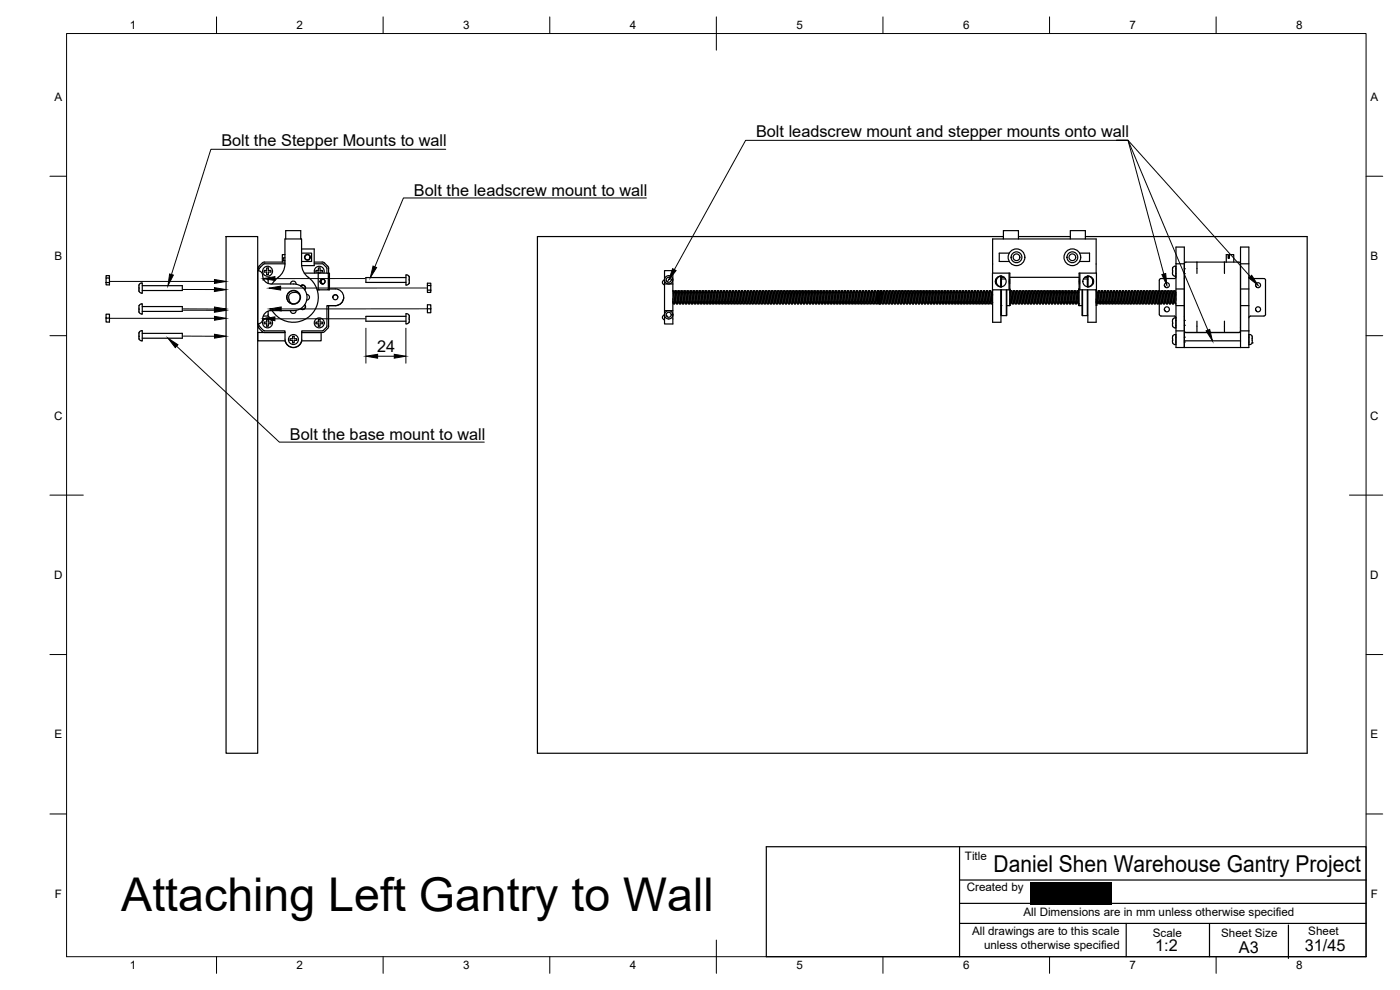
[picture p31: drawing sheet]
<svg xmlns="http://www.w3.org/2000/svg" width="420mm" height="297mm" viewBox="0 0 420 297" stroke-linecap="round" stroke-linejoin="round" font-family="sans-serif">
<defs><g id="words">
<text font-size="14" x="36.4" y="273.4">Attaching Left Gantry to Wall</text>
<text font-size="7" x="298.2" y="261.7">Daniel Shen Warehouse Gantry Project</text>
<g font-size="4.9">
<text x="226.9" y="41.1">Bolt leadscrew mount and stepper mounts onto wall</text>
<text x="66.4" y="43.8">Bolt the Stepper Mounts to wall</text>
<text x="124.2" y="58.7">Bolt the leadscrew mount to wall</text>
<text x="113.2" y="105.5">24</text>
<text x="87" y="132">Bolt the base mount to wall</text>
<text x="346.7" y="285.3">1:2</text>
<text x="371.8" y="286">A3</text>
<text x="391.6" y="285.2">31/45</text>
</g>
<g font-size="3.5">
<text x="39" y="8.8">1</text>
<text x="89" y="8.8">2</text>
<text x="139" y="8.8">3</text>
<text x="189" y="8.8">4</text>
<text x="239" y="8.8">5</text>
<text x="289" y="8.8">6</text>
<text x="339" y="8.8">7</text>
<text x="389" y="8.8">8</text>
<text x="16.3" y="30.2">A</text>
<text x="411.3" y="30.2">A</text>
<text x="16.3" y="78">B</text>
<text x="411.3" y="78">B</text>
<text x="16.2" y="125.9">C</text>
<text x="411.2" y="125.9">C</text>
<text x="16.2" y="173.7">D</text>
<text x="411.2" y="173.7">D</text>
<text x="16.3" y="221.6">E</text>
<text x="411.3" y="221.6">E</text>
<text x="289.6" y="258">Title</text>
<text x="16.4" y="269.4">F</text>
<text x="290.1" y="267.3">Created by</text>
<text x="411.4" y="269.4">F</text>
<text x="307.2" y="274.9">All Dimensions are in mm unless otherwise specified</text>
<text x="291.7" y="280.6">All drawings are to this scale</text>
<text x="346" y="281.2">Scale</text>
<text x="366.5" y="281">Sheet Size</text>
<text x="392.6" y="280.7">Sheet</text>
<text x="295.3" y="284.8">unless otherwise specified</text>
<text x="39" y="290.8">1</text>
<text x="89" y="290.8">2</text>
<text x="139" y="290.8">3</text>
<text x="189" y="290.8">4</text>
<text x="239" y="290.8">5</text>
<text x="289" y="290.8">6</text>
<text x="339" y="290.8">7</text>
<text x="389" y="290.8">8</text>
</g>
</g></defs>
<g fill="none" stroke="#000" stroke-width=".36">
<path d="M67.8 71h9.5v155h-9.5zM77.8 79.8l-.3 .7M79 79.3l-1 1.1-.4 .8M85.5 76.4h-.8v2.2M85.5 77.4h-.5v.8h.5M85.5 78.6l-6.4 .1-1.3 1.1M85.5 79.1l-6.4 .2M85.7 71.7v-2.5h4.6v2.5M90.5 76h3v2.5h-3M90.5 74.7h3.8v5h-3.8M94.3 78.6h2.4l.7 .3M94.3 79.1l2.6 .1 1.2 1.3"/>
<path d="M97.4 78.9l.9 .9M98.3 79.8l.3 .7M301.1 71.7v-2.5h4.5v2.5M301.1 71h-139.8v155h231v-155h-66.6M302.9 76h-3v2.5h3M305.6 71h15.6M321.2 71.7v-2.5h4.5v2.5M324 76h3v2.5h-3M352.9 79.1v-5h2.5v30.2v-4.5h16.9v2.5M352.9 79.1v25.2h21.9v-5M352.9 79.1h2.5M355.4 79.1v20.2"/>
<path d="M359.2 78.6v3.4M367.5 78.6v3.4M368 78.6v-2.2h.6v1.1h.4v-1.1h1.3v2.2M369 76.8h-.3v.7M369 76.6l-.3 .2M372.3 79.1v20.2M372.3 79.1l-.5-.5h-15.9l-.5 .5M372.3 79.1h2.5M31.8 83.4h1.1v1.4h-1.1zM31.8 84.8v.7h1.1v-.7M31.8 83.4v-.7h1.1v.7M31.8 94.3h1.1v1.1h-1.1z"/>
<path d="M31.8 95.4v1.2h1.1v-1.2M41.7 85.4v2M41.7 91.7h.1M41.7 99.7h.1M41.8 91.7l-.1 2M41.8 99.7v2.1M41.8 85.4l.4-.4 .5-.1v3.1l-.5-.1-.4-.5M41.8 91.7l.4-.4 .5-.1v3l-.5-.1-.4-.4M41.8 99.7l.4-.4 .5-.1v3.1l-.5-.1-.4-.5M42.7 85.7h12v1.5h-12M42.7 92h12v1.4h-12M77.5 97.2v.9l.3 .5"/>
<path d="M77.5 80.5v.7M77.6 97.2l.6 1M77.8 98.6l1.1 1 .5 .2M78.1 98.2l.9 .9M78.1 98.2h.1M78.1 80.2h.1M78.8 84h.4M79 83.6h1.5v1.5M79.1 99.1l6.4 .2v2.5M79.2 83.9l-.4-1.2a1.49 1.49 0 0 0-1.4-1.5l-.1 16M79.2 83.9l.7 .8 .9 .4 7.3 .1M80 80.4h.5v.7h.8v.5h-.8v.8h-.5v-.8h-.7v-.5h.7z"/>
<path d="M80 95.9h.5v.7h.8v.5h-.8v.8h-.5v-.8h-.7v-.5h.7zM80.5 93.4v1.4h-1.5M80.5 94.8l.5 .5M81 83.1l-.5 .5M81.7 85.2l.6-.9a7.5 7.5 0 0 0 3.2-4.4v-8.2h5v7.5a5.4 5.4 0 0 0 2.7 4.6 7.5 7.5 0 0 1-.4 11.2 7.5 7.5 0 0 1-11.1-1.8M85.5 99.8h-8.2v2.5h8.3a2.57 2.57 0 0 0 2.5 2 2.57 2.57 0 0 0 2.5-2h5.8v-2.5M87.2 85.2a.86 .86 0 0 1 .9-.9 .86 .86 0 0 1 .8 1M88.1 93.2h-6.7a2.68 2.68 0 0 0-2.6 3 1.49 1.49 0 0 1-1.4 1M88.1 85.2a4 4 0 0 1 4 4 4 4 0 0 1-4 4M88.2 87.8h.8l.7 .4M88.2 87.7a1.74 1.74 0 0 0-1.3 2.7l.8 .8M88.9 93.1a.86 .86 0 0 1-.8 .9 .86 .86 0 0 1-.9-.8"/>
<path d="M89.7 88.2a1.97 1.97 0 0 0-3.3-.1 1.97 1.97 0 0 0 1.3 3.1M89.8 88.2a1.98 1.98 0 0 1-.1 2.1 1.98 1.98 0 0 1-2 .8M90.3 85.8a.75 .75 0 0 1 1.1 0 .75 .75 0 0 1 0 1.1M90.9 85.5l-.7 .3a.86 .86 0 0 1 1.3-.1 .86 .86 0 0 1 0 1.3M91.3 81.9h4.2v-.3h-.7v-.5h.7v-.7h.6v.7h.7v.5h-.7v.3M91.4 91.5a.75 .75 0 0 1 0 1.1 .75 .75 0 0 1-1.1 0M91.5 91.4a.86 .86 0 0 1 0 1.2 .86 .86 0 0 1-1.3 0l.7 .3M92 88.3a.86 .86 0 0 1 .9 .9 .86 .86 0 0 1-.9 .8M94.4 81.9a1.49 1.49 0 0 1 1.4-2 1.49 1.49 0 0 1 1.4 2M95.2 87h.3M95.5 81.9h3v5.1h-3zM95.5 95.9h.6v.7h.7v.5h-.7v.8h-.6v-.8h-.7v-.5h.7z"/>
<path d="M96.8 83.7l-.4 .2-.3 .5 .2 .5 .5 .3M96.9 83.7l-.4 .3-.2 .4 .2 .6 .4 .2M97 83.7a.75 .75 0 0 0-.6 .8 .75 .75 0 0 0 .6 .7M97 83.7a.75 .75 0 0 1 .5 .8 .75 .75 0 0 1-.5 .7M97.4 99.5l-.7 .3h-6.1M98.1 80.5v1.4M98.3 98.6l-.9 .9M98.5 81.9h.4v5.1h-.4M98.6 80.5v1.4M98.6 97.8l-.3 .8M98.7 82.8v3.3zM98.9 86.7h1.7"/>
<path d="M100.6 91.7h-2.5v6.1l-1 1.3-.4 .2h-6.1v2.5M100.6 91.7h-2v6.2M100.6 86.7a2.51 2.51 0 0 1 2.5 2.5 2.51 2.51 0 0 1-2.5 2.5M101.4 89.2a.75 .75 0 0 0-.8-.8 .75 .75 0 0 0-.7 .8M103.1 89.2a2.51 2.51 0 0 1-2.5 2.5M121.8 83.3h-12v1.4h12M121.8 82.5l.8 .2 .2 .5v1.8l-.7 .5h-.3zM121.8 94.9h-12v1.5h12M121.8 94.1l.8 .3 .2 .5v1.7l-.7 .6h-.3zM128.3 87h1v.7h-1zM128.3 92.7h1v1.1h-1zM128.3 92.7v-1.3h1v1.3"/>
<path d="M128.3 85.7v1.3M129.3 85.7v-.7h-1v.7h1v1.3M199.4 93.2v4h2.5v-2.7M199.4 85.2v-4h2.5v13.3M199.4 85.2v8M199.4 93.2h2.5M199.4 85.2h2.5M199.4 84a.75 .75 0 0 0-.6 .7 .75 .75 0 0 0 .6 .8M199.4 94.5a.75 .75 0 0 0-.6 .7 .75 .75 0 0 0 .6 .8M200 84.1l.3 .5M200 94.6l.3 .5M201.9 87.2l.5 4 .2-.5"/>
<path d="M201.9 89.6l.2 1.6h.4M201.9 90.6l.2 .5M201.9 90.5v.1M201.9 90.7h.1M202 87.3l.5 3.2 .4 .2M202.2 87.8h.2M202.4 87.8l.2-.6 .4 3.8 .4 .2M202.4 87.8l.6 3.3M202.6 87.2l.4 .1 .3 3.9 .2-.5M202.9 87.3l.5 3.1 .4 .3M203.1 87.8h.2M203.3 87.8l.2-.6 .4 3.8 .4 .2"/>
<path d="M203.3 87.8l.6 3.3M203.5 87.2h.3l.1 .3 .4 3.7 .1-.5M203.9 87.3l.4 3.2 .4 .2M204 87.8h.3M204.2 87.8l.2-.6 .4 3.8 .4 .2M204.3 87.8l.5 3.3M204.4 87.2l.4 .2 .4 3.8 .1-.5M204.8 87.3l.5 3.3M204.9 87.8l.4 .2 .4 3.1M205.1 87.8l.2-.6 .4 3.8v.2h.4M205.3 87.2l.4 .2 .4 3.8 .1-.5M205.3 90.7h.3"/>
<path d="M205.7 87.3l.5 3.3M205.8 87.8l.3 .1 .5 3.2M206.1 87.8l.1-.6 .4 3.9 .4 .1M206.2 87.2l.4 .2 .4 3.8 .2-.5M206.2 90.7h.3M206.6 87.3l.5 3.3M206.7 87.8l.4 .1 .4 3.2M206.9 87.8l.2-.6 .4 3.9 .4 .1M207.1 87.2l.4 .1 .4 3.9 .2-.5M207.1 90.7h.3M207.5 87.3l.5 3.3M207.6 87.8l.4 .1 .4 3.2"/>
<path d="M207.9 87.8l.1-.6 .4 3.8 .4 .2M208 87.2l.4 .1 .4 3.9 .2-.5M208 90.7h.3M208.4 87.3l.5 3.3M208.5 87.8h.3M208.8 87.8l.1-.6 .4 3.8 .4 .2M208.8 87.8l.5 3.3M208.9 87.2l.4 .1 .4 3.9 .2-.5M208.9 90.7h.3M209.3 87.3l.5 3.4M209.4 87.8h.3M209.7 87.8l.1-.6 .4 3.8 .4 .2"/>
<path d="M209.7 87.8l.5 3.3M209.8 87.2h.4v.3l.4 3.7 .2-.5M209.8 90.7h.3M210.2 87.3l.6 3.4M210.3 87.8h.3M210.6 87.8l.2-.6 .3 3.8 .4 .2M210.6 87.8l.6 3.3M210.7 87.2l.4 .2 .4 3.8 .2-.5M210.8 90.7h.2M211.1 87.3l.6 3.4M211.2 87.8h.3M211.5 87.8l.2-.6 .3 3.8 .1 .2h.3"/>
<path d="M211.5 87.8l.6 3.3M211.6 87.2l.4 .2 .4 3.8 .2-.5M211.7 90.7h.2M212 87.3l.5 3.3 .4 .1M212.2 87.8h.2M212.4 87.8l.2-.6 .4 3.9 .3 .1M212.4 87.8l.6 3.3M212.6 87.2h.3l.1 .3 .3 3.7 .2-.5M212.9 87.3l.5 3.2 .4 .2M213 87.8h.3M213.3 87.8l.2-.6 .4 3.9 .3 .1M213.3 87.8l.6 3.3"/>
<path d="M213.5 87.2l.3 .1 .4 3.9 .2-.5M213.8 87.3l.5 3.2 .4 .2M214 87.8l.3 .1 .5 3.2M214.2 87.8l.2-.6 .4 3.8 .4 .2M214.4 87.2l.4 .1 .4 3.9 .1-.5M214.7 87.3l.5 3.2 .4 .2M214.9 87.8h.2M215.1 87.8l.2-.6 .4 3.8 .4 .2M215.1 87.8l.6 3.3M215.3 87.2l.4 .1 .3 3.9 .2-.5M215.6 87.3l.6 3.3M215.8 87.8l.3 .1 .5 3.2"/>
<path d="M216 87.8l.2-.6 .4 3.7v.3h.4M216.2 87.2h.3l.1 .3 .4 3.7 .1-.5M216.2 90.7h.3M216.6 87.3l.5 3.3M216.7 87.8h.3l.5 3.3M216.9 87.8l.2-.6 .4 3.8 .4 .2M217.1 87.2l.4 .2 .4 3.8 .1-.5M217.1 90.7h.3M217.5 87.3l.5 3.3M217.6 87.8h.3M217.8 87.8l.2-.6 .4 3.8 .4 .2M217.9 87.8l.5 3.3"/>
<path d="M218 87.2l.4 .2 .4 3.8 .1-.5M218 90.7h.3M218.4 87.3l.5 3.3M218.5 87.8h.3M218.8 87.8l.1-.6 .4 3.9 .4 .1M218.8 87.8l.5 3.3M218.9 87.2h.3l.1 .3 .4 3.7 .2-.5M218.9 90.7h.3M219.3 87.3l.5 3.3M219.4 87.8h.3M219.6 87.8l.2-.6 .4 3.9 .4 .1M219.7 87.8l.5 3.3"/>
<path d="M219.8 87.2l.4 .2 .4 3.8 .2-.5M219.8 90.7h.3M220.2 87.3l.5 3.3M220.3 87.8h.3M220.6 87.8l.1-.6 .4 3.8 .4 .2M220.6 87.8l.5 3.3M220.7 87.2l.4 .2 .4 3.8 .2-.5M220.7 90.7h.3M221.1 87.3l.5 3.2 .3 .2M221.2 87.8h.3M221.5 87.8l.1-.6 .4 3.8 .4 .2M221.5 87.8l.5 3.3"/>
<path d="M221.6 87.2l.4 .1 .4 3.9 .2-.5M222 87.3l.5 3.3M222.1 87.8h.3M222.4 87.8l.1-.6 .4 3.7 .1 .3h.3M222.4 87.8l.5 3.3M222.5 87.2l.4 .1 .4 3.9 .2-.5M222.5 90.7h.3M222.9 87.3l.5 3.2 .3 .2M223 87.8h.3M223.3 87.8l.2-.6 .3 3.8 .4 .2M223.3 87.8l.6 3.3M223.5 87.2l.3 .2 .4 3.8 .2-.5"/>
<path d="M223.8 87.3l.5 3.2 .3 .2M223.9 87.8h.3M224.2 87.8l.2-.6 .3 3.8 .4 .2M224.2 87.8l.6 3.3M224.3 87.2l.4 .2 .4 3.8 .2-.5M224.7 87.3l.6 3.4M224.9 87.8l.3 .1 .5 3.2M225.1 87.8l.2-.6 .3 3.8 .1 .2h.3M225.3 87.2h.3l.1 .3 .3 3.7 .2-.5M225.3 90.7h.3M225.6 87.3l.6 3.4M225.7 87.8h.4l.5 3.3"/>
<path d="M226 87.8l.2-.6 .4 3.9 .3 .1M226.2 87.2l.4 .2 .3 3.8 .2-.5M226.2 90.7h.3M226.5 87.3l.6 3.3M226.7 87.8l.3 .1 .5 3.2M226.9 87.8l.2-.6 .4 3.8 .4 .2M227.1 87.2l.4 .2 .4 3.8 .1-.5M227.1 90.7h.3M227.4 87.3l.6 3.3M227.6 87.8l.3 .1 .5 3.2M227.8 87.8l.2-.6 .4 3.8 .4 .2M228 87.2l.4 .1 .3 3.9 .2-.5"/>
<path d="M228 90.7h.3M228.3 87.3l.6 3.3M228.5 87.8h.2M228.7 87.8l.2-.6 .4 3.7v.3h.4M228.7 87.8l.6 3.3M228.9 87.2l.4 .1 .4 3.9 .1-.5M228.9 90.7h.3M229.3 87.3l.5 3.3M229.4 87.8h.3M229.6 87.8l.2-.6 .4 3.8 .4 .2M229.7 87.8l.5 3.3M229.8 87.2l.4 .2 .4 3.8 .1-.5"/>
<path d="M229.8 90.7h.3M230.2 87.3l.5 3.3M230.3 87.8h.3M230.5 87.8l.2-.6 .4 3.8 .4 .2M230.6 87.8l.5 3.3M230.7 87.2l.4 .2 .4 3.8 .1-.5M230.7 90.7h.3M231.1 87.3l.5 3.3M231.2 87.8h.3M231.5 87.8l.1-.6 .4 3.9 .4 .1M231.5 87.8l.5 3.3M231.6 87.2h.3l.1 .3 .4 3.7 .2-.5"/>
<path d="M231.6 90.7h.3M232 87.3l.5 3.2 .3 .2M232.1 87.8h.3M232.4 87.8l.1-.6 .4 3.8 .1 .2h.3M232.4 87.8l.5 3.3M232.5 87.2l.4 .2 .4 3.8 .2-.5M232.9 87.3l.5 3.2 .3 .2M233 87.8h.3M233.3 87.8l.1-.6 .4 3.8 .4 .2M233.3 87.8l.5 3.3M233.4 87.2l.4 .2 .4 3.8 .2-.5M233.8 87.3l.5 3.2 .3 .2"/>
<path d="M233.9 87.8h.3M234.2 87.8l.1-.6 .4 3.8 .4 .2M234.2 87.8l.5 3.3M234.3 87.2l.4 .1 .4 3.9 .2-.5M234.7 87.3l.5 3.3 .3 .1M234.8 87.8h.3M235.1 87.8l.1-.6 .4 3.7 .1 .3h.3M235.1 87.8l.5 3.3M235.2 87.2l.4 .1 .4 3.9 .2-.5M235.6 87.3l.6 3.3M235.7 87.8h.4l.5 3.3M236 87.8l.2-.6 .3 3.8 .4 .2"/>
<path d="M236.2 87.2l.3 .2 .4 3.8 .2-.5M236.2 90.7h.2M236.5 87.3l.6 3.3M236.6 87.8l.4 .2 .5 3.1M236.9 87.8l.2-.6 .3 3.8 .4 .2M237 87.2l.4 .2 .4 3.8 .2-.5M237.1 90.7h.2M237.4 87.3l.6 3.3M237.6 87.8h.2M237.8 87.8l.2-.6 .4 3.9 .3 .1M237.8 87.8l.6 3.3M238 87.2h.3l.1 .3 .3 3.7 .2-.5"/>
<path d="M238 90.7h.3M238.3 87.3l.6 3.3M238.5 87.8h.2M238.7 87.8l.2-.6 .3 3.8 .1 .2h.3M238.7 87.8l.6 3.3M238.9 87.2l.4 .2 .3 3.8 .2-.5M238.9 90.7h.3M239.2 87.3l.6 3.3M239.4 87.8h.2M239.6 87.8l.2-.6 .4 3.8 .4 .2M239.6 87.8l.6 3.3M239.8 87.2l.4 .2 .3 3.8 .2-.5"/>
<path d="M239.8 90.7h.3M240.2 87.3l.4 3.2 .4 .2M240.3 87.8h.2M240.5 87.8l.2-.6 .4 3.8 .4 .2M240.5 87.8l.6 3.3M240.7 87.2l.4 .1 .4 3.9 .1-.5M241 87.3l.6 3.3 .3 .1M241.2 87.8h.2M241.4 87.8l.2-.6 .4 3.7v.3h.4M241.4 87.8l.6 3.3M241.6 87.2l.4 .1 .4 3.9 .1-.5M242 87.3l.5 3.4"/>
<path d="M242.1 87.8h.3M242.3 87.8l.2-.6 .4 3.8 .4 .2M242.4 87.8l.5 3.3M242.5 87.2l.4 .2 .4 3.8 .1-.5M242.5 90.7h.3M242.9 87.3l.4 3.2 .4 .2M243 87.8h.3M243.2 87.8l.2-.6 .4 3.8 .4 .2M243.3 87.8l.5 3.3M243.4 87.2l.4 .2 .4 3.8 .1-.5M243.8 87.3l.5 3.3 .3 .1M243.9 87.8h.3"/>
<path d="M244.2 87.8l.1-.6 .4 3.7 .1 .3h.3M244.2 87.8l.5 3.3M244.3 87.2h.3l.1 .3 .4 3.7 .2-.5M244.7 87.3l.5 3.3M244.8 87.8h.3l.1 .2 .4 3.1M245.1 87.8l.1-.6 .4 3.8 .1 .2h.3M245.2 87.2l.4 .2 .4 3.8 .2-.5M245.2 90.7h.3M245.6 87.3l.5 3.3M245.7 87.8l.4 .1 .4 3.2M246 87.8l.1-.6 .4 3.8 .4 .2M246.1 87.2l.4 .2 .4 3.8 .2-.5"/>
<path d="M246.1 90.7h.3M246.5 87.3l.5 3.3M246.6 87.8l.4 .1 .4 3.2M246.9 87.8l.1-.6 .4 3.8 .4 .2M247 87.2l.4 .1 .4 3.9 .2-.5M247 90.7h.3M247.4 87.3l.5 3.3M247.5 87.8l.4 .1 .4 3.2M247.8 87.8l.1-.6 .4 3.7 .1 .3h.3M247.9 87.2l.4 .1 .4 3.9 .2-.5M247.9 90.7h.3M248.3 87.3l.6 3.3"/>
<path d="M248.4 87.8h.3M248.7 87.8l.2-.6 .3 3.8 .4 .2M248.7 87.8l.6 3.3M248.9 87.2h.3l.1 .3 .3 3.7 .2-.5M248.9 90.7h.2M249.2 87.3l.6 3.4M249.3 87.8h.3M249.6 87.8l.2-.6 .3 3.8 .4 .2M249.6 87.8l.6 3.3M249.7 87.2l.4 .2 .4 3.8 .2-.5M249.8 90.7h.2M250.1 87.3l.6 3.4"/>
<path d="M250.3 87.8h.2M250.5 87.8l.2-.6 .3 3.7 .1 .3h.3M250.5 87.8l.6 3.3M250.7 87.2l.4 .2 .3 3.8 .2-.5M250.7 90.7h.3M251 87.3l.5 3.2 .4 .2M251.2 87.8h.2M251.4 87.8l.2-.6 .4 3.9 .3 .1M251.4 87.8l.6 3.3M251.6 87.2l.4 .2 .3 3.8 .2-.5M251.9 87.3l.5 3.2 .4 .2M252.1 87.8h.2"/>
<path d="M252.3 87.8l.2-.6 .4 3.9 .4 .1M252.3 87.8l.6 3.3M252.5 87.2l.4 .2 .3 3.8 .2-.5M252.9 87.3l.4 3.2 .4 .2M253 87.8l.3 .1 .5 3.2M253.2 87.8l.2-.6 .4 3.8 .4 .2M253.4 87.2l.4 .1 .3 3.9 .2-.5M253.7 87.3l.5 3.2 .4 .2M253.9 87.8h.2M254.1 87.8l.2-.6 .4 3.8 .4 .2M254.1 87.8l.6 3.3M254.3 87.2l.4 .1 .4 3.9 .1-.5"/>
<path d="M254.7 87.3l.4 3.2 .4 .2M254.8 87.8h.3M255 87.8l.2-.6 .4 3.8 .4 .2M255.1 87.8l.5 3.3M255.2 87.2h.3l.1 .3 .4 3.7 .1-.5M255.6 87.3l.5 3.3M255.7 87.8l.4 .2 .4 3.1M255.9 87.8l.2-.6 .4 3.8 .4 .2M256.1 87.2l.4 .2 .4 3.8 .1-.5M256.1 90.7h.3M256.5 87.3l.5 3.3M256.6 87.8l.4 .2 .4 3.1"/>
<path d="M256.9 87.8l.1-.6 .4 3.7 .1 .3h.3M257 87.2l.4 .2 .4 3.8 .2-.5M257 90.7h.3M257.4 87.3l.5 3.3M257.5 87.8h.3M257.8 87.8l.1-.6 .4 3.9 .4 .1M257.8 87.8l.5 3.3M257.9 87.2l.4 .2 .4 3.8 .2-.5M257.9 90.7h.3M258.3 87.3l.5 3.3M258.4 87.8l.4 .1 .4 3.2M258.7 87.8l.1-.6 .4 3.9 .4 .1"/>
<path d="M258.8 87.2l.4 .1 .4 3.9 .2-.5M258.8 90.7h.3M259.2 87.3l.5 3.3M259.3 87.8h.3M259.6 87.8l.1-.6 .4 3.8 .4 .2M259.6 87.8l.5 3.3M259.7 87.2l.4 .1 .4 3.9 .2-.5M259.7 90.7h.3M260.1 87.3l.5 3.2 .3 .2M260.2 87.8h.3M260.5 87.8l.1-.6 .4 3.8 .4 .2M260.5 87.8l.5 3.3"/>
<path d="M260.6 87.2l.4 .1 .4 3.9 .2-.5M261 87.3l.6 3.4M261.1 87.8h.3M261.4 87.8l.2-.6 .3 3.8 .4 .2M261.4 87.8l.6 3.3M261.6 87.2h.3l.1 .3 .3 3.7 .2-.5M261.6 90.7h.2M261.9 87.3l.5 3.2 .3 .2M262 87.8h.3M262.3 87.8l.2-.6 .3 3.8 .4 .2M262.3 87.8l.6 3.3M262.4 87.2l.4 .1 .4 3.9 .2-.3"/>
<path d="M262.8 87.3l.6 3.3M263 87.8h.2M263.2 87.8l.6 3.3M263.4 90.5v.5v-.3M263.4 88.2v2.5M263.4 87.2h.3M263.4 87.2l.4 4M263.4 90.7h.3M263.7 87.2l.4 4h-.3l-.1-.2-.3-3.8-.2 .6M263.7 87.2l.5 4 .2-.5M263.8 87.3l.5 3.3M263.9 87.8h.3v.3l.2 2.6"/>
<path d="M264.3 87.2l.4 .1 .4 3.9 .1-.5M264.3 87.2l.4 3.8 .4 .2M264.3 90.7h.3M264.4 88.4v1.5M264.4 87.2v1.2l-.1-1.2-.2 .6M264.4 89.6l.3 1.5M264.7 87.3l.5 3.4M264.8 87.8h.3M265 87.8l.2-.6 .4 3.7 .1 .3h.3M265.1 87.8l.5 3.3M265.2 87.2l.4 .1 .4 3.9 .1-.5M265.2 90.7h.3"/>
<path d="M265.6 87.3l.5 3.4M265.7 87.8h.3M266 87.8l.1-.6 .4 3.8 .4 .2M266 87.8l.5 3.3M266.1 87.2l.4 .2 .4 3.8 .2-.5M266.1 90.7h.3M266.5 87.3l.5 3.4M266.6 87.8h.3M266.9 87.8l.1-.6 .4 3.8 .4 .2M266.9 87.8l.5 3.3M267 87.2l.4 .2 .4 3.8 .2-.5M267 90.7h.3"/>
<path d="M267.4 87.3l.5 3.3 .3 .1M267.5 87.8h.3M267.8 87.8l.1-.6 .4 3.8 .1 .2h.3M267.8 87.8l.6 3.3M267.9 87.2h.4l.1 .3 .3 3.7 .2-.5M268.3 87.3l.5 3.2 .3 .2M268.4 87.8h.3M268.7 87.8l.1-.6 .4 3.9 .4 .1M268.7 87.8l.6 3.3M268.8 87.2l.4 .2 .4 3.8 .2-.5M269.2 87.3l.6 3.3M269.3 87.8l.4 .1 .5 3.2"/>
<path d="M269.6 87.8l.1-.6 .4 3.8 .4 .2M269.7 87.2l.5 .2 .3 3.8 .2-.5M269.8 90.7h.2M270.1 87.3l.5 3.2 .4 .2M270.2 87.8h.3M270.5 87.8l.2-.6 .3 3.8 .4 .2M270.5 87.8l.6 3.3M270.7 87.2l.3 .1 .4 3.9 .2-.5M271 87.3l.6 3.3M271.1 87.8l.4 .1 .5 3.2M271.4 87.8l.2-.6 .3 3.7 .1 .3h.4M271.6 87.2l.3 .1 .4 3.9 .2-.5"/>
<path d="M271.6 90.7h.3M271.9 87.3l.6 3.3M272.1 87.8h.3l.5 3.3M272.3 87.8l.2-.6 .4 3.8 .4 .2M272.5 87.2l.4 .2 .3 3.8 .2-.5M272.5 90.7h.3M272.8 87.3l.6 3.3M273 87.8h.2M273.2 87.8l.2-.6 .4 3.8 .4 .2M273.2 87.8l.6 3.3M273.4 87.2l.4 .2 .4 3.8 .1-.5M273.4 90.7h.3"/>
<path d="M273.7 87.3l.6 3.3M273.9 87.8h.3M274.1 87.8l.2-.6 .4 3.7v.3h.4M274.2 87.8l.5 3.3M274.3 87.2h.3l.1 .3 .4 3.7 .1-.5M274.3 90.7h.3M274.7 87.3l.5 3.3M274.8 87.8h.3M275 87.8l.2-.6 .4 3.9 .4 .1M275.1 87.8l.5 3.3M275.2 87.2l.4 .2 .4 3.8 .1-.5M275.2 90.7h.3"/>
<path d="M275.6 87.3l.5 3.3M275.7 87.8h.3M275.9 87.8l.2-.6 .4 3.8 .4 .2M276 87.8l.5 3.3M276.1 87.2l.4 .2 .4 3.8 .2-.5M276.1 90.7h.3M276.5 87.3l.4 3.2 .4 .2M276.6 87.8h.3M276.8 87.8l.2-.6 .4 3.8 .4 .2M276.9 87.8l.5 3.3M277 87.2l.4 .1 .4 3.9 .2-.5M277.4 87.3l.5 3.2 .3 .2"/>
<path d="M277.5 87.8h.3M277.7 87.8l.2-.6 .4 3.7v.3h.4M277.8 87.8l.5 3.3M277.9 87.2l.4 .1 .4 3.9 .1-.5M278.3 87.3l.5 3.2 .3 .2M278.4 87.8h.3M278.7 87.8l.1-.6 .4 3.8 .4 .2M278.7 87.8l.5 3.3M278.8 87.2h.4v.3l.4 3.7 .2-.5M279.2 87.3l.5 3.2 .3 .2M279.3 87.8h.3M279.6 87.8l.1-.6 .4 3.8 .4 .2"/>
<path d="M279.6 87.8l.5 3.3M279.7 87.2l.4 .2 .4 3.8 .2-.5M280.1 87.3l.5 3.4M280.2 87.8l.4 .1 .5 3.2M280.5 87.8l.1-.6 .4 3.7 .1 .3h.3M280.6 87.2h.4l.1 .3 .3 3.7 .2-.5M280.6 90.7h.3M281 87.3l.6 3.4M281.1 87.8h.3l.1 .2 .5 3.1M281.4 87.8l.1-.6 .4 3.8 .1 .2h.3M281.5 87.2l.4 .2 .4 3.8 .2-.5M281.6 90.7h.2"/>
<path d="M281.9 87.3l.6 3.4M282 87.8l.4 .1 .5 3.2M282.3 87.8l.1-.6 .5 3.9 .3 .1M282.4 87.2l.5 .2 .3 3.8 .2-.5M282.5 90.7h.2M282.8 87.3l.6 3.4M282.9 87.8l.4 .1 .5 3.2M283.2 87.8l.2-.6 .3 3.8 .4 .2M283.4 87.2l.3 .1 .4 3.9 .2-.5M283.4 90.7h.3M283.7 87.3l.6 3.4M283.8 87.8h.3"/>
<path d="M284.1 87.8l.2-.6 .3 3.7 .1 .3h.4M284.1 87.8l.6 3.3M284.3 87.2l.3 .1 .4 3.9 .2-.5M284.3 90.7h.3M284.6 87.3l.6 3.4M284.8 87.8h.2M285 87.8l.2-.6 .4 3.8 .4 .2M285 87.8l.6 3.3M285.2 87.2h.3l.1 .3 .3 3.7 .2-.5M285.2 90.7h.3M285.5 87.3l.6 3.3M285.7 87.8h.2"/>
<path d="M285.9 87.8l.2-.6 .4 3.8 .4 .2M285.9 87.8l.6 3.3M286.1 87.2l.4 .2 .4 3.8 .1-.5M286.1 90.7h.3M286.4 87.3l.6 3.3M286.6 87.8h.3M286.8 87.8l.2-.6 .4 3.7v.3h.4M286.9 87.8l.5 3.3M287 87.2l.4 .2 .4 3.8 .1-.5M287 90.7h.3M287.4 87.3l.4 3.2 .4 .2M287.5 87.8h.3"/>
<path d="M287.7 87.8l.2-.6 .4 3.9 .4 .1M287.8 87.8l.5 3.3M287.9 87.2l.4 .2 .4 3.8 .1-.5M288.3 87.3l.4 3.2 .4 .2M288.4 87.8h.3M288.6 87.8l.2-.6 .4 3.8v.2h.4M288.7 87.8l.5 3.3M288.8 87.2l.4 .1 .4 3.9 .2-.5M289.2 87.3l.4 3.2 .4 .2M289.3 87.8l.3 .1 .5 3.2M289.5 87.8l.2-.6 .4 3.8 .4 .2M289.7 87.2l.4 .1 .4 3.9 .2-.5"/>
<path d="M290.1 87.3l.5 3.2 .3 .2M290.2 87.8h.3M290.4 87.8l.2-.6 .4 3.8 .4 .2M290.5 87.8l.5 3.3M290.6 87.2l.4 .1 .4 3.9 .1-.5M291 87.3l.5 3.4M291.1 87.8h.3l.5 3.3M291.4 87.8l.1-.6 .4 3.8 .4 .2M291.5 87.2h.4v.3l.4 3.7 .2-.5M291.5 90.7h.3M291.9 87.3l.5 3.4M292 87.8l.4 .2 .4 3.1"/>
<path d="M292.3 87.8l.1-.6 .4 3.8 .4 .2M292.4 87.2l.4 .2 .4 3.8 .2-.5M292.4 90.7h.3M292.8 87.3l.5 3.4M292.9 87.8h.3M293.2 87.8l.1-.6 .4 3.8 .1 .2h.3M293.2 87.8l.6 3.3M293.3 87.2l.4 .2 .4 3.8 .2-.5M293.3 90.7h.3M293.7 87.3l.6 3.4M293.8 87.8h.3M294.1 87.8l.1-.6 .4 3.9 .4 .1"/>
<path d="M294.1 87.8l.6 3.3M294.2 87.2l.4 .2 .4 3.8 .2-.5M294.3 90.7h.2M294.6 87.3l.6 3.4M294.7 87.8h.3M295 87.8l.1-.6 .5 3.9 .3 .1M295 87.8l.6 3.3M295.1 87.2l.4 .1 .4 3.9 .2-.5M295.2 90.7h.2M295.5 87.3l.5 3.2 .4 .2M295.6 87.8h.3M295.9 87.8l.2-.6 .3 3.8 .4 .2"/>
<path d="M295.9 87.8l.6 3.3M296.1 87.2l.3 .1 .4 3.9 .2-.5M296.4 87.3l.5 3.2 .4 .2M296.5 87.8h.3M296.8 87.8l.2-.6 .3 3.8 .5 .2M296.8 87.8l.6 3.3M297 87.2l.3 .1 .4 3.9 .2-.5M297.3 87.3l.6 3.3M297.5 87.8h.2M297.7 87.8l.2 .8M297.9 87h5.2M297.9 81.9h5.2v5.1"/>
<path d="M297.9 81.9v5.1M297.9 90.7h.1M297.9 87.2h.1M297.9 87v9.7h2.5v-9.7v7.6l1.6 .1M297.9 81.9v-10.2h31.1v10.2M297.9 87.3l-.2 .5M299 83.7v1.5l-.2-.6zM300.4 83.2v2.9M300.4 82.8v.4M300.4 83.2h1M300.4 82.8a1.62 1.62 0 0 0-1.4 1.7 1.62 1.62 0 0 0 1.4 1.6M300.4 82.8v3.3"/>
<path d="M300.5 86.1h.1M300.5 82.8h.1M300.5 83.7l-.1 2.4M300.5 83.7v2.4M300.5 87v7.7M300.5 83.7h1.3M302 87v7.7M302.2 87l-.2 7.7M302.2 91.7h.8M302.8 81.9v5.1M303 83.7v1.5zM303 87v4.7"/>
<path d="M303.1 86.7l-.1 5M303.1 83.2h20.7M303.1 89.7l.2 1M303.1 91.2h.1M303.3 87.2l.4 .1 .4 3.9 .1-.5M303.3 90.7h.3M303.4 90.7l-.3 .4M303.7 87.3l.5 3.3M303.7 91.1l-.6-3.3 .2-.6 .4 3.9 .4 .1M303.8 87.8h.3M304.1 87.8l.1-.6 .4 3.8 .4 .2M304.1 87.8l.5 3.3"/>
<path d="M304.2 87.2h.4v.3l.4 3.7 .2-.5M304.2 90.7h.3M304.6 87.3l.5 3.3M304.7 87.8h.3M305 87.8l.1-.6 .4 3.8 .4 .2M305 87.8l.5 3.3M305.1 87.2l.4 .2 .4 3.8 .2-.5M305.1 90.7h.3M305.5 87.3l.5 3.3M305.6 87.8h.3M305.9 87.8l.1-.6 .4 3.7 .1 .3h.3M305.9 87.8l.6 3.3"/>
<path d="M306 87.2l.4 .2 .4 3.8 .2-.5M306 90.7h.3M306.4 87.3l.5 3.3 .3 .1M306.5 87.8h.3M306.8 87.8l.1-.6 .4 3.9 .4 .1M306.8 87.8l.6 3.3M306.9 87.2h.4l.1 .3 .3 3.7 .2-.5M307.3 87.3l.5 3.2 .3 .2M307.4 87.8h.3M307.7 87.8l.1-.6 .5 3.9 .3 .1M307.7 87.8l.6 3.3M307.8 87.2l.5 .2 .3 3.8 .2-.5"/>
<path d="M308.2 87.3l.5 3.2 .4 .2M308.3 87.8l.4 .1 .5 3.2M308.6 87.8l.2-.6 .3 3.8 .4 .2M308.8 87.2l.3 .1 .4 3.9 .2-.5M309.1 87.3l.5 3.2 .4 .2M309.2 87.8h.3M309.5 87.8l.2-.6 .3 3.8 .5 .2M309.5 87.8l.6 3.3M309.7 87.2l.3 .1 .4 3.9 .2-.5M310 87.3l.5 3.1 .4 .3M310.2 87.8l.3 .1 .5 3.2M310.4 87.8l.2-.6 .3 3.7 .1 .3h.4"/>
<path d="M310.6 87.2h.3l.1 .3 .3 3.7 .2-.5M310.9 87.3l.6 3.4M311.1 87.8h.3l.5 3.3M311.3 87.8l.2-.6 .4 3.8 .4 .2M311.5 87.2l.4 .2 .4 3.8 .1-.5M311.5 90.7h.3M311.8 87.3l.6 3.3M312 87.8l.3 .2 .5 3.1M312.2 87.8l.2-.6 .4 3.7v.3h.4M312.4 87.2l.4 .2 .4 3.8 .1-.5M312.4 90.7h.3M312.8 87.3l.5 3.3"/>
<path d="M312.9 87.8h.3M313.1 87.8l.2-.6 .4 3.8v.2h.4M313.2 87.8l.5 3.3M313.3 87.2h.3l.1 .3 .4 3.7 .1-.5M313.3 90.7h.3M313.7 87.3l.5 3.3M313.8 87.8l.3 .1 .5 3.2M314 87.8l.2-.6 .4 3.9 .4 .1M314.2 87.2l.4 .1 .4 3.9 .2-.5M314.2 90.7h.3M314.6 87.3l.5 3.3M314.7 87.8h.3"/>
<path d="M314.9 87.8l.2-.6 .4 3.8 .4 .2M315 87.8l.5 3.3M315.1 87.2l.4 .2 .4 3.8 .2-.5M315.1 90.7h.3M315.5 87.3l.5 3.2 .3 .2M315.6 87.8h.3M315.8 87.8l.2-.6 .4 3.8 .4 .2M315.9 87.8l.5 3.3M316 87.2l.4 .1 .4 3.9 .1-.5M316.4 87.3l.5 3.3M316.5 87.8h.3M316.8 87.8l.1-.6 .4 3.7 .1 .3h.3"/>
<path d="M316.8 87.8l.5 3.3M316.9 87.2l.4 .1 .4 3.9 .2-.5M316.9 90.7h.3M317.3 87.3l.5 3.2 .3 .2M317.4 87.8h.3M317.7 87.8l.1-.6 .4 3.8 .4 .2M317.7 87.8l.5 3.3M317.8 87.2l.4 .2 .4 3.8 .2-.5M318.2 87.3l.5 3.2 .3 .2M318.3 87.8h.3M318.6 87.8l.1-.6 .4 3.8 .4 .2M318.6 87.8l.6 3.3"/>
<path d="M318.7 87.2l.4 .2 .4 3.8 .2-.5M319.1 87.3l.6 3.4M319.2 87.8l.4 .1 .5 3.2M319.5 87.8l.2-.6 .3 3.9 .4 .1M319.6 87.2h.4l.1 .3 .3 3.7 .2-.5M319.7 90.7h.2M320 87.3l.6 3.4M320.1 87.8h.4l.5 3.3M320.4 87.8l.1-.6 .4 3.8 .1 .2h.3M320.5 87.2l.5 .2 .3 3.8 .2-.5M320.6 90.7h.2M320.9 87.3l.6 3.4"/>
<path d="M321 87.8l.4 .1 .5 3.2M321.3 87.8l.2-.6 .3 3.8 .4 .2M321.5 87.2l.4 .2 .3 3.8 .2-.5M321.5 90.7h.3M321.8 87.3l.6 3.4M321.9 87.8l.4 .1 .5 3.2M322.2 87.8l.2-.6 .3 3.8 .5 .2M322.4 87.2l.3 .1 .4 3.9 .2-.5M322.4 90.7h.3M322.7 87.3l.6 3.3M322.9 87.8l.3 .1 .5 3.2M323.1 87.8l.2-.6 .4 4"/>
<path d="M323.3 87.2h.3l.1 .8M323.3 90.7h.3M323.6 87.3l.1 .3M323.8 86.7v5M323.8 86.7l-.1 4.9 1 .1M323.8 86.7h.1M324 83.7v1.5zM324.1 81.9h5v5.1h-5.3v-5.1h.3v5.1M324.7 87v7.6l1.6 .1M324.9 87v7.7M325.1 83.7l1.4 .1M326.3 83.7v2.4"/>
<path d="M326.3 87v7.7M326.5 82.8h.1M326.5 82.8v3.3v-2.9h-1M326.5 87v9.7h2.5v-9.7v4.6M326.5 94.6l-.2 .1M326.5 82.8a1.62 1.62 0 0 1 1.5 1.7 1.62 1.62 0 0 1-1.5 1.6M327.9 83.7l.2 .6-.2 .9zM329 89.7l.1 1.5h.4M329 90.6l.1 .5M329 90.7h.1M329 87.2h.1M329 87.2l.5 4 .1-.5"/>
<path d="M329.1 87.3l.5 3.3 .3 .1M329.2 87.8h.3M329.5 87.8l.1-.6 .4 3.7 .1 .3h.3M329.5 87.8l.5 3.3M329.6 87.2l.4 .1 .4 3.9 .2-.5M330 87.3l.5 3.3M330.1 87.8h.4l.4 3.3M330.4 87.8l.1-.6 .4 3.8 .4 .2M330.5 87.2l.4 .2 .4 3.8 .2-.5M330.5 90.7h.3M330.9 87.3l.5 3.3M331 87.8l.4 .2 .5 3.1"/>
<path d="M331.3 87.8l.1-.6 .4 3.8 .4 .2M331.4 87.2l.4 .2 .4 3.8 .2-.5M331.4 90.7h.3M331.8 87.3l.6 3.3M331.9 87.8h.3M332.2 87.8l.2-.6 .3 3.8 .1 .2h.3M332.2 87.8l.6 3.3M332.3 87.2h.4l.1 .3 .3 3.7 .2-.5M332.4 90.7h.2M332.7 87.3l.6 3.3M332.8 87.8h.3M333.1 87.8l.1-.6 .5 3.9 .3 .1"/>
<path d="M333.1 87.8l.6 3.3M333.2 87.2l.5 .2 .3 3.8 .2-.5M333.3 90.7h.2M333.6 87.3l.6 3.3M333.7 87.8h.3M334 87.8l.2-.6 .3 3.8 .4 .2M334 87.8l.6 3.3M334.2 87.2l.4 .2 .3 3.8 .2-.5M334.2 90.7h.3M334.5 87.3l.6 3.3M334.6 87.8h.3M334.9 87.8l.2-.6 .3 3.8 .5 .2"/>
<path d="M334.9 87.8l.6 3.3M335.1 87.2l.3 .1 .4 3.9 .2-.5M335.1 90.7h.3M335.4 87.3l.5 3.3 .4 .1M335.6 87.8h.2M335.8 87.8l.2-.6 .3 3.7 .1 .3h.4M335.8 87.8l.6 3.3M336 87.2l.4 .1 .3 3.9 .2-.5M336.3 87.3l.6 3.3M336.5 87.8h.2M336.7 87.8l.2-.6 .4 3.8 .4 .2M336.7 87.8l.6 3.3"/>
<path d="M336.9 87.2l.4 .2 .4 3.8 .1-.5M336.9 90.7h.3M337.2 87.3l.5 3.2 .4 .2M337.4 87.8h.3M337.6 87.8l.2-.6 .4 3.8 .4 .2M337.7 87.8l.5 3.3M337.8 87.2l.4 .2 .4 3.8 .1-.5M338.2 87.3l.4 3.3 .4 .1M338.3 87.8h.3M338.5 87.8l.2-.6 .4 3.8v.2h.4M338.6 87.8l.5 3.3M338.7 87.2h.3l.1 .3 .4 3.7 .1-.5"/>
<path d="M339.1 87.3l.5 3.3M339.2 87.8h.3l.1 .2 .4 3.1M339.4 87.8l.2-.6 .4 3.9 .4 .1M339.6 87.2l.4 .2 .4 3.8 .2-.5M339.6 90.7h.3M340 87.3l.5 3.3M340.1 87.8l.3 .1 .5 3.2M340.3 87.8l.2-.6 .4 3.8 .4 .2M340.5 87.2l.4 .2 .4 3.8 .2-.5M340.5 90.7h.3M340.9 87.3l.5 3.3M341 87.8l.4 .1 .4 3.2"/>
<path d="M341.2 87.8l.2-.6 .4 3.8 .4 .2M341.4 87.2l.4 .1 .4 3.9 .2-.5M341.4 90.7h.3M341.8 87.3l.5 3.3M341.9 87.8l.4 .1 .4 3.2M342.2 87.8l.1-.6 .4 3.7 .1 .3h.3M342.3 87.2l.4 .1 .4 3.9 .2-.5M342.3 90.7h.3M342.7 87.3l.5 3.3M342.8 87.8h.3M343.1 87.8l.1-.6 .4 3.8 .4 .2M343.1 87.8l.5 3.3"/>
<path d="M343.2 87.2h.4v.3l.4 3.7 .2-.5M343.2 90.7h.3M343.6 87.3l.5 3.3M343.7 87.8h.3M344 87.8l.1-.6 .4 3.8 .4 .2M344 87.8l.6 3.3M344.1 87.2l.4 .2 .4 3.8 .2-.5M344.1 90.7h.3M344.5 87.3l.6 3.4M344.6 87.8h.3M344.9 87.8l.2-.6 .3 3.8 .1 .2h.3M344.9 87.8l.6 3.3"/>
<path d="M345 87.2h.4l.1 .3 .3 3.7 .2-.5M345.1 90.7h.2M345.4 87.3l.6 3.4M345.5 87.8h.3M345.8 87.8l.1-.6 .5 3.9 .3 .1M345.8 87.8l.6 3.3M345.9 87.2l.4 .1 .4 3.9 .2-.5M346 90.7h.2M346.3 87.3l.5 3.2 .4 .2M346.4 87.8h.3M346.7 87.8l.2-.6 .3 3.8 .1 .2h.3M346.7 87.8l.6 3.3"/>
<path d="M346.9 87.2l.4 .2 .3 3.8 .2-.5M347.2 87.3l.5 3.2 .4 .2M347.3 87.8h.3M347.6 87.8l.2-.6 .3 3.8 .5 .2M347.6 87.8l.6 3.3M347.8 87.2l.3 .1 .5 3.9 .1-.5M347.9 90.7v3.6l.3 .4 4.2 .1 .5 .5M348.1 87.3l.5 3.2 .4 .2M348.3 87.8h.2M348.5 87.8l.2-.6 .3 3.7 .1 .3h.4M348.5 87.8l.6 3.3M348.7 87.2l.4 .1 .3 3.9 .2-.5"/>
<path d="M349 87.3l.5 3.2 .4 .2M349.2 87.8h.2M349.4 87.8l.2-.6 .4 3.8 .4 .2M349.4 87.8l.6 3.3M349.5 85.7l.3 .5M349.5 93l.3 .5M349.6 87.2h.3l.1 .3 .4 3.7 .1-.5M349.9 87.3l.6 3.3M350.1 87.8l.3 .2 .5 3.1M350.3 87.8l.2-.6 .4 3.8 .4 .2M350.5 87.2l.4 .2 .4 3.8 .1-.5M350.5 90.7h.3"/>
<path d="M350.9 87.3l.5 3.3M351 87.8l.3 .1 .5 3.2M351.2 87.8l.2-.6 .4 3.8v.2h.4M351.4 87.2l.4 .2 .4 3.8 .1-.5M351.4 90.7h.3M351.8 87.3l.5 3.3M351.9 87.8h.3M351.9 80.4h.1M351.9 95.9h.1M351.9 80.4v2M351.9 95.9v2M351.9 80.4l.4-.5h.6v3l-.6-.1-.4-.4"/>
<path d="M351.9 95.9l.4-.5h.6v3l-.6-.1-.4-.4M352.1 87.8l.2-.6 .4 3.7 .2 .3M352.2 87.8l.5 3.3M352.3 87.2l.4 .1 .2 2.8M352.3 90.7h.3M352.7 87.3l.2 1.2M352.8 87.8h.1M352.9 82.1h.1M352.9 80.7h.1M352.9 97.6h.1M352.9 96.1h.1M352.9 83.1l-.5 .5h-4.2l-.3 .5v3.1"/>
<path d="M352.9 86.7h2.5M352.9 91.7h2.5M352.9 99.3h2.5M355.4 94.9v.1M355.4 99.3l.5 .5h15.9l.5-.5M355.4 83.4v.1M359.2 96.4v3.4M367.5 96.4v3.4M372.3 86.7h2.5M372.3 91.7h2.5M372.3 99.3h2.5M374.8 99.3v-25.2h-2.5v25.7"/>
<path d="M374.8 83.1l.5 .5h4l.4 .2 .1 10.5-.5 .5h-4l-.5 .5M376.8 93l.4 .5M376.8 85.7l.4 .5M41.7 101.8h.1M42.7 100h12v1.5h-12M85.6 101.8a2.51 2.51 0 0 0 2.5 2.5 2.51 2.51 0 0 0 2.5-2.5M87 101.6h.8v-.7h.5v.7h.7v.5h-.7v.8h-.5v-.8h-.8zM351.9 100.9h.1M351.9 100.9v2M351.9 100.9l.4-.5h.6v3l-.6-.1-.4-.4M352.9 102.6h.1M352.9 101.2h.1"/>
<path d="M355.4 102.3h16.9v2M374.8 102.6h.1M374.8 101.2h.1M375.8 100.9v2M375.8 100.9l-.4-.5h-.6v3l.6-.1 .4-.4M230 254h180v33h-180zM288 254v33M288 277.1h122M288 264h122M288 271h21.1M333.6 271h76.4M338 277.1v9.9"/>
<path d="M363 277.2v9.8M386.7 277.5v10.1"/>
<circle cx="92.3" cy="77.2" r=".75"/>
<circle cx="92.3" cy="77.2" r=".88"/>
<circle cx="305.1" cy="77.2" r="2.51"/>
<circle cx="305.1" cy="77.2" r="1.01"/>
<circle cx="305.1" cy="77.2" r="1.62"/>
<circle cx="321.8" cy="77.2" r="2.51"/>
<circle cx="321.8" cy="77.2" r="1.01"/>
<circle cx="321.8" cy="77.2" r="1.62"/>
<circle cx="80.3" cy="96.9" r="1.49"/>
<circle cx="80.3" cy="81.4" r="1.49"/>
<circle cx="88.1" cy="89.2" r="2.06"/>
<circle cx="95.8" cy="96.9" r="1.49"/>
<circle cx="96.8" cy="84.5" r=".75"/>
<circle cx="100.6" cy="89.2" r=".75"/>
<circle cx="200.7" cy="94.5" r="1.25"/>
<circle cx="200.7" cy="84" r="1.25"/>
<circle cx="200.7" cy="94.4" r=".75"/>
<circle cx="200.7" cy="83.9" r=".75"/>
<circle cx="300.3" cy="84.5" r="1.62"/>
<circle cx="326.6" cy="84.5" r="1.62"/>
<circle cx="350.2" cy="92.8" r=".75"/>
<circle cx="350.2" cy="85.6" r=".75"/>
<circle cx="377.6" cy="85.6" r=".75"/>
<circle cx="377.6" cy="92.8" r=".75"/>
<circle cx="88.1" cy="101.9" r="1.49"/>
</g>
<g fill="#000">
<circle cx="300.4" cy="91.7" r=".18"/>
<circle cx="323.7" cy="91.2" r=".18"/>
<circle cx="329" cy="91.6" r=".18"/>
<circle cx="329" cy="90.6" r=".18"/>
<circle cx="355.4" cy="82.1" r=".18"/>
<circle cx="355.4" cy="97.6" r=".18"/>
<circle cx="355.4" cy="96.1" r=".18"/>
<circle cx="355.4" cy="80.7" r=".18"/>
<circle cx="355.4" cy="102.6" r=".18"/>
<circle cx="355.4" cy="101.2" r=".18"/>
<circle cx="375.8" cy="102.9" r=".18"/>
</g>
<g fill="none" stroke="#000" stroke-width=".3">
<path d="M20 10.1h390v276.9h-390zM65 5.1v5M115 5.1v5M165 5.1v5M215 5.1v10M265 5.1v5M315 5.1v5M365 5.1v5M15 52.9h5M133.8 44.8h-70.5l-11.8 37.6M194 59.4h-72.9l-8.6 20.6M335 42.1h3.5l10.8 40.1"/>
<path d="M335 42.1h3.5l36.7 40.9M335 42.1h3.5l24 56.9M338.5 42.1h-114.7l-21.4 38.8M410 52.9h5M33 84.4h31.4M33 95.5h31.4M55 86.9h9.4M55 93.1h9.4M55 92.7h9.4M109.6 83.6h-27.1M109.6 95.6l-27.1 .1M109.8 98.5v10.5"/>
<path d="M121.8 98.5v10.5M128 86.4h-43.8M128.2 92.7h-43.8M15 100.7h5M53 103.9l30.8 28.8h61.6M55 100.8l9.4 .1M113.3 106.9h5M410 100.7h5M15 148.6h10M405 148.6h10M15 196.4h5M410 196.4h5"/>
<path d="M15 244.2h5M410 244.2h5M65 287v5M115 287v5M165 287v5M215 282.1v9.9M265 287v5M315 287v5M365 287v5"/>
</g>
<g fill="#000" stroke="#000" stroke-width=".3">
<path d="M50.9 82.2l1.1 .3-1.6 3.2zM64.4 86.3l3.5 .6-3.6 .6zM64.4 92.5l3.5 .6-3.6 .6zM64.4 92.1l3.5 .6-3.5 .6zM64.4 83.9l3.5 .5-3.5 .6zM64.4 94.9l3.5 .6-3.5 .6zM79 95.7l3.5-.6v1.1zM79 83.6l3.5-.6v1.2zM80.7 86.5l3.5-.6v1.1zM80.9 92.7l3.5-.6v1.2zM112 79.8l1 .5-1.9 3zM201.9 80.6l1 .6-2.2 2.8z"/>
<path d="M348.7 82.4l1.1-.3 .4 3.5zM362 99.3l1.1-.5 .8 3.5zM374.8 83.4l.8-.8 1.9 3zM50.4 101.5l3 1.9-.8 .9zM64.4 100.3l3.5 .6-3.5 .6zM109.8 106.9l3.5-.6v1.2zM118.3 106.3l3.5 .6-3.5 .6z"/>
</g>
<path d="M309.1 264.6h24.5v6.7h-24.5z" fill-rule="evenodd" fill="#000"/>
<use href="#words"/>
</svg>
